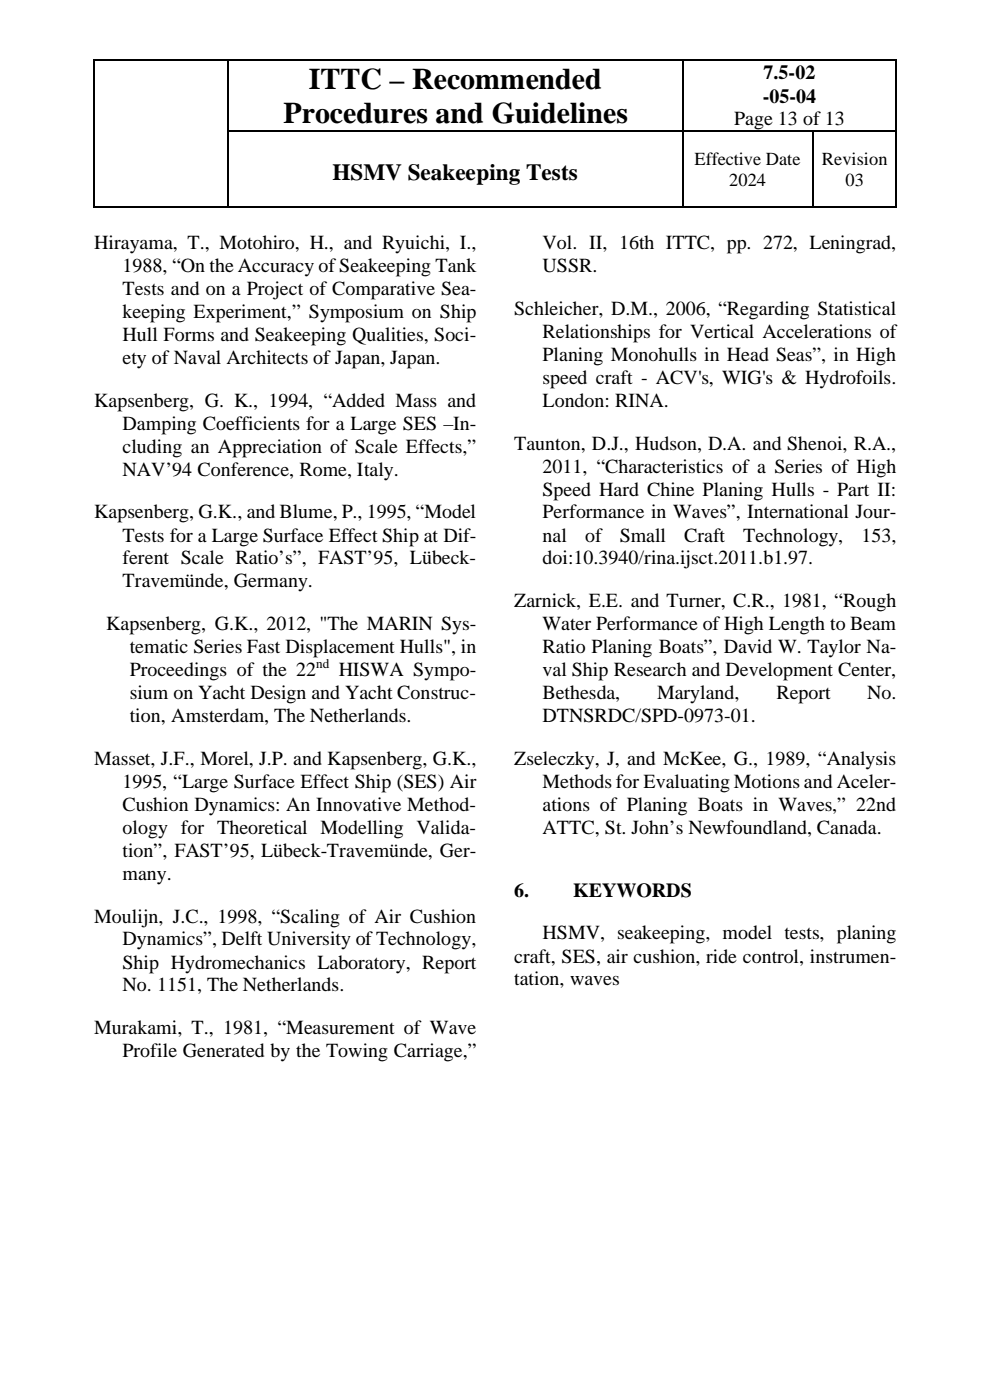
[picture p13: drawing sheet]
<svg xmlns="http://www.w3.org/2000/svg" width="210mm" height="297mm" viewBox="0 0 210 297" stroke-linecap="round" stroke-linejoin="round" font-family="sans-serif">
<defs><g id="words">
<g font-size="6.3">
<text x="65.5" y="18.9">ITTC – Recommended</text>
<text x="60.1" y="26.2">Procedures and Guidelines</text>
</g>
<text font-size="4.9" x="70.5" y="38.1">HSMV Seakeeping Tests</text>
<g font-size="4.2">
<text x="162" y="16.8">7.5-02</text>
<text x="161.8" y="21.8">-05-04</text>
<text x="155.7" y="26.6">Page 13 of 13</text>
<text x="20" y="52.8">Hirayama, T., Motohiro, H., and Ryuichi, I.,</text>
<text x="115.1" y="52.8">Vol. II, 16th ITTC, pp. 272, Leningrad,</text>
<text x="26" y="57.7">1988, “On the Accuracy of Seakeeping Tank</text>
<text x="115.1" y="57.7">USSR.</text>
<text x="26" y="62.6">Tests and on a Project of Comparative Sea-</text>
<text x="26" y="67.5">keeping Experiment,” Symposium on Ship</text>
<text x="109.1" y="66.8">Schleicher, D.M., 2006, “Regarding Statistical</text>
<text x="115.1" y="71.7">Relationships for Vertical Accelerations of</text>
<text x="26" y="72.3">Hull Forms and Seakeeping Qualities, Soci-</text>
<text x="26" y="77.2">ety of Naval Architects of Japan, Japan.</text>
<text x="115.1" y="76.5">Planing Monohulls in Head Seas”, in High</text>
<text x="115.1" y="81.4">speed craft - ACV's, WIG's &amp; Hydrofoils.</text>
<text x="20" y="86.3">Kapsenberg, G. K., 1994, “Added Mass and</text>
<text x="115.1" y="86.3">London: RINA.</text>
<text x="26" y="91.2">Damping Coefficients for a Large SES –In-</text>
<text x="109.1" y="95.4">Taunton, D.J., Hudson, D.A. and Shenoi, R.A.,</text>
<text x="26" y="96">cluding an Appreciation of Scale Effects,”</text>
<text x="26" y="100.9">NAV’94 Conference, Rome, Italy.</text>
<text x="115.1" y="100.2">2011, “Characteristics of a Series of High</text>
<text x="115.1" y="105.2">Speed Hard Chine Planing Hulls - Part II:</text>
<text x="20" y="110">Kapsenberg, G.K., and Blume, P., 1995, “Model</text>
<text x="115.1" y="110">Performance in Waves”, International Jour-</text>
<text x="26" y="114.9">Tests for a Large Surface Effect Ship at Dif-</text>
<text x="26" y="119.7">ferent Scale Ratio’s”, FAST’95, Lübeck-</text>
<text x="115.1" y="114.9">nal</text>
<text x="115.1" y="119.7">doi:10.3940/rina.ijsct.2011.b1.97.</text>
<text x="124.1" y="114.9">of</text>
<text x="131.5" y="114.9">Small</text>
<text x="145.1" y="114.9">Craft</text>
<text x="157.6" y="114.9">Technology,</text>
<text x="182.7" y="114.9">153,</text>
<text x="26" y="124.6">Travemünde, Germany.</text>
<text x="109.1" y="128.9">Zarnick, E.E. and Turner, C.R., 1981, “Rough</text>
<text x="22.5" y="133.7">Kapsenberg, G.K., 2012, &quot;The MARIN Sys-</text>
<text x="115.1" y="133.7">Water Performance of High Length to Beam</text>
<text x="27.5" y="138.6">tematic Series Fast Displacement Hulls&quot;, in</text>
<text x="27.5" y="143.4">Proceedings of the 22</text>
<text x="71.9" y="143.4">HISWA Sympo-</text>
<text x="115.1" y="138.6">Ratio Planing Boats”, David W. Taylor Na-</text>
<text x="115.1" y="143.4">val Ship Research and Development Center,</text>
<text x="27.5" y="148.3">sium on Yacht Design and Yacht Construc-</text>
<text x="115.1" y="148.3">Bethesda,</text>
<text x="139.4" y="148.3">Maryland,</text>
<text x="164.7" y="148.3">Report</text>
<text x="183.9" y="148.3">No.</text>
<text x="27.5" y="153.2">tion, Amsterdam, The Netherlands.</text>
<text x="115.1" y="153.2">DTNSRDC/SPD-0973-01.</text>
<text x="20" y="162.3">Masset, J.F., Morel, J.P. and Kapsenberg, G.K.,</text>
<text x="26" y="167.1">1995, “Large Surface Effect Ship (SES) Air</text>
<text x="109.1" y="162.3">Zseleczky, J, and McKee, G., 1989, “Analysis</text>
<text x="115.1" y="167.1">Methods for Evaluating Motions and Aceler-</text>
<text x="26" y="172">Cushion Dynamics: An Innovative Method-</text>
<text x="115.1" y="172">ations of Planing Boats in Waves,” 22nd</text>
<text x="26" y="176.9">ology for Theoretical Modelling Valida-</text>
<text x="115.1" y="176.9">ATTC, St. John’s Newfoundland, Canada.</text>
<text x="26" y="181.8">tion”, FAST’95, Lübeck-Travemünde, Ger-</text>
<text x="26" y="186.6">many.</text>
<text x="109.1" y="190.2">6.</text>
<text x="121.6" y="190.2">KEYWORDS</text>
<text x="20" y="195.7">Moulijn, J.C., 1998, “Scaling of Air Cushion</text>
<text x="26" y="200.6">Dynamics”, Delft University of Technology,</text>
<text x="115.1" y="199.3">HSMV, seakeeping, model tests, planing</text>
<text x="26" y="205.5">Ship Hydromechanics Laboratory, Report</text>
<text x="109.1" y="204.2">craft, SES, air cushion, ride control, instrumen-</text>
<text x="109.1" y="209">tation, waves</text>
<text x="26" y="210.3">No. 1151, The Netherlands.</text>
<text x="20" y="219.5">Murakami, T., 1981, “Measurement of Wave</text>
<text x="26" y="224.3">Profile Generated by the Towing Carriage,”</text>
</g>
<g font-size="3.9">
<text x="147.3" y="35">Effective Date</text>
<text x="174.3" y="35">Revision</text>
<text x="154.7" y="39.5">2024</text>
<text x="179.3" y="39.5">03</text>
</g>
<text font-size="2.8" x="67.1" y="141.8">nd</text>
</g></defs>
<g fill="#000">
<path d="M19.9 12.7h.3v.3h-.3zM48.3 12.7h.2v.3h-.2zM144.7 12.7h.2v.3h-.2zM189.9 12.7h.3v.3h-.3zM19.9 27.6h.3v.3h-.3zM48.3 27.6h.2v.3h-.2zM144.7 27.6h.2v.3h-.2zM172.2 27.6h.3v.3h-.3zM189.9 27.6h.3v.3h-.3zM19.9 43.9h.3v.2h-.3zM48.3 43.9h.2v.2h-.2zM144.7 43.9h.2v.2h-.2z"/>
<path d="M172.2 43.9h.3v.2h-.3zM189.9 43.9h.3v.2h-.3z"/>
</g>
<g fill="none" stroke="#000" stroke-width=".25">
<path d="M20 13v14.6M20.2 12.8h28.1M48.4 13v14.6M48.5 12.8h96.2M144.8 13v14.6M144.9 12.8h45M190 13v14.6M20 27.9v16M48.4 27.9v16M48.5 27.7h96.2M144.8 27.9v16M144.9 27.7h27.3"/>
<path d="M172.3 27.9v16M172.5 27.7h17.4M190 27.9v16M20.2 44h28.1M48.5 44h96.2M144.9 44h27.3M172.5 44h17.4"/>
</g>
<use href="#words"/>
</svg>
